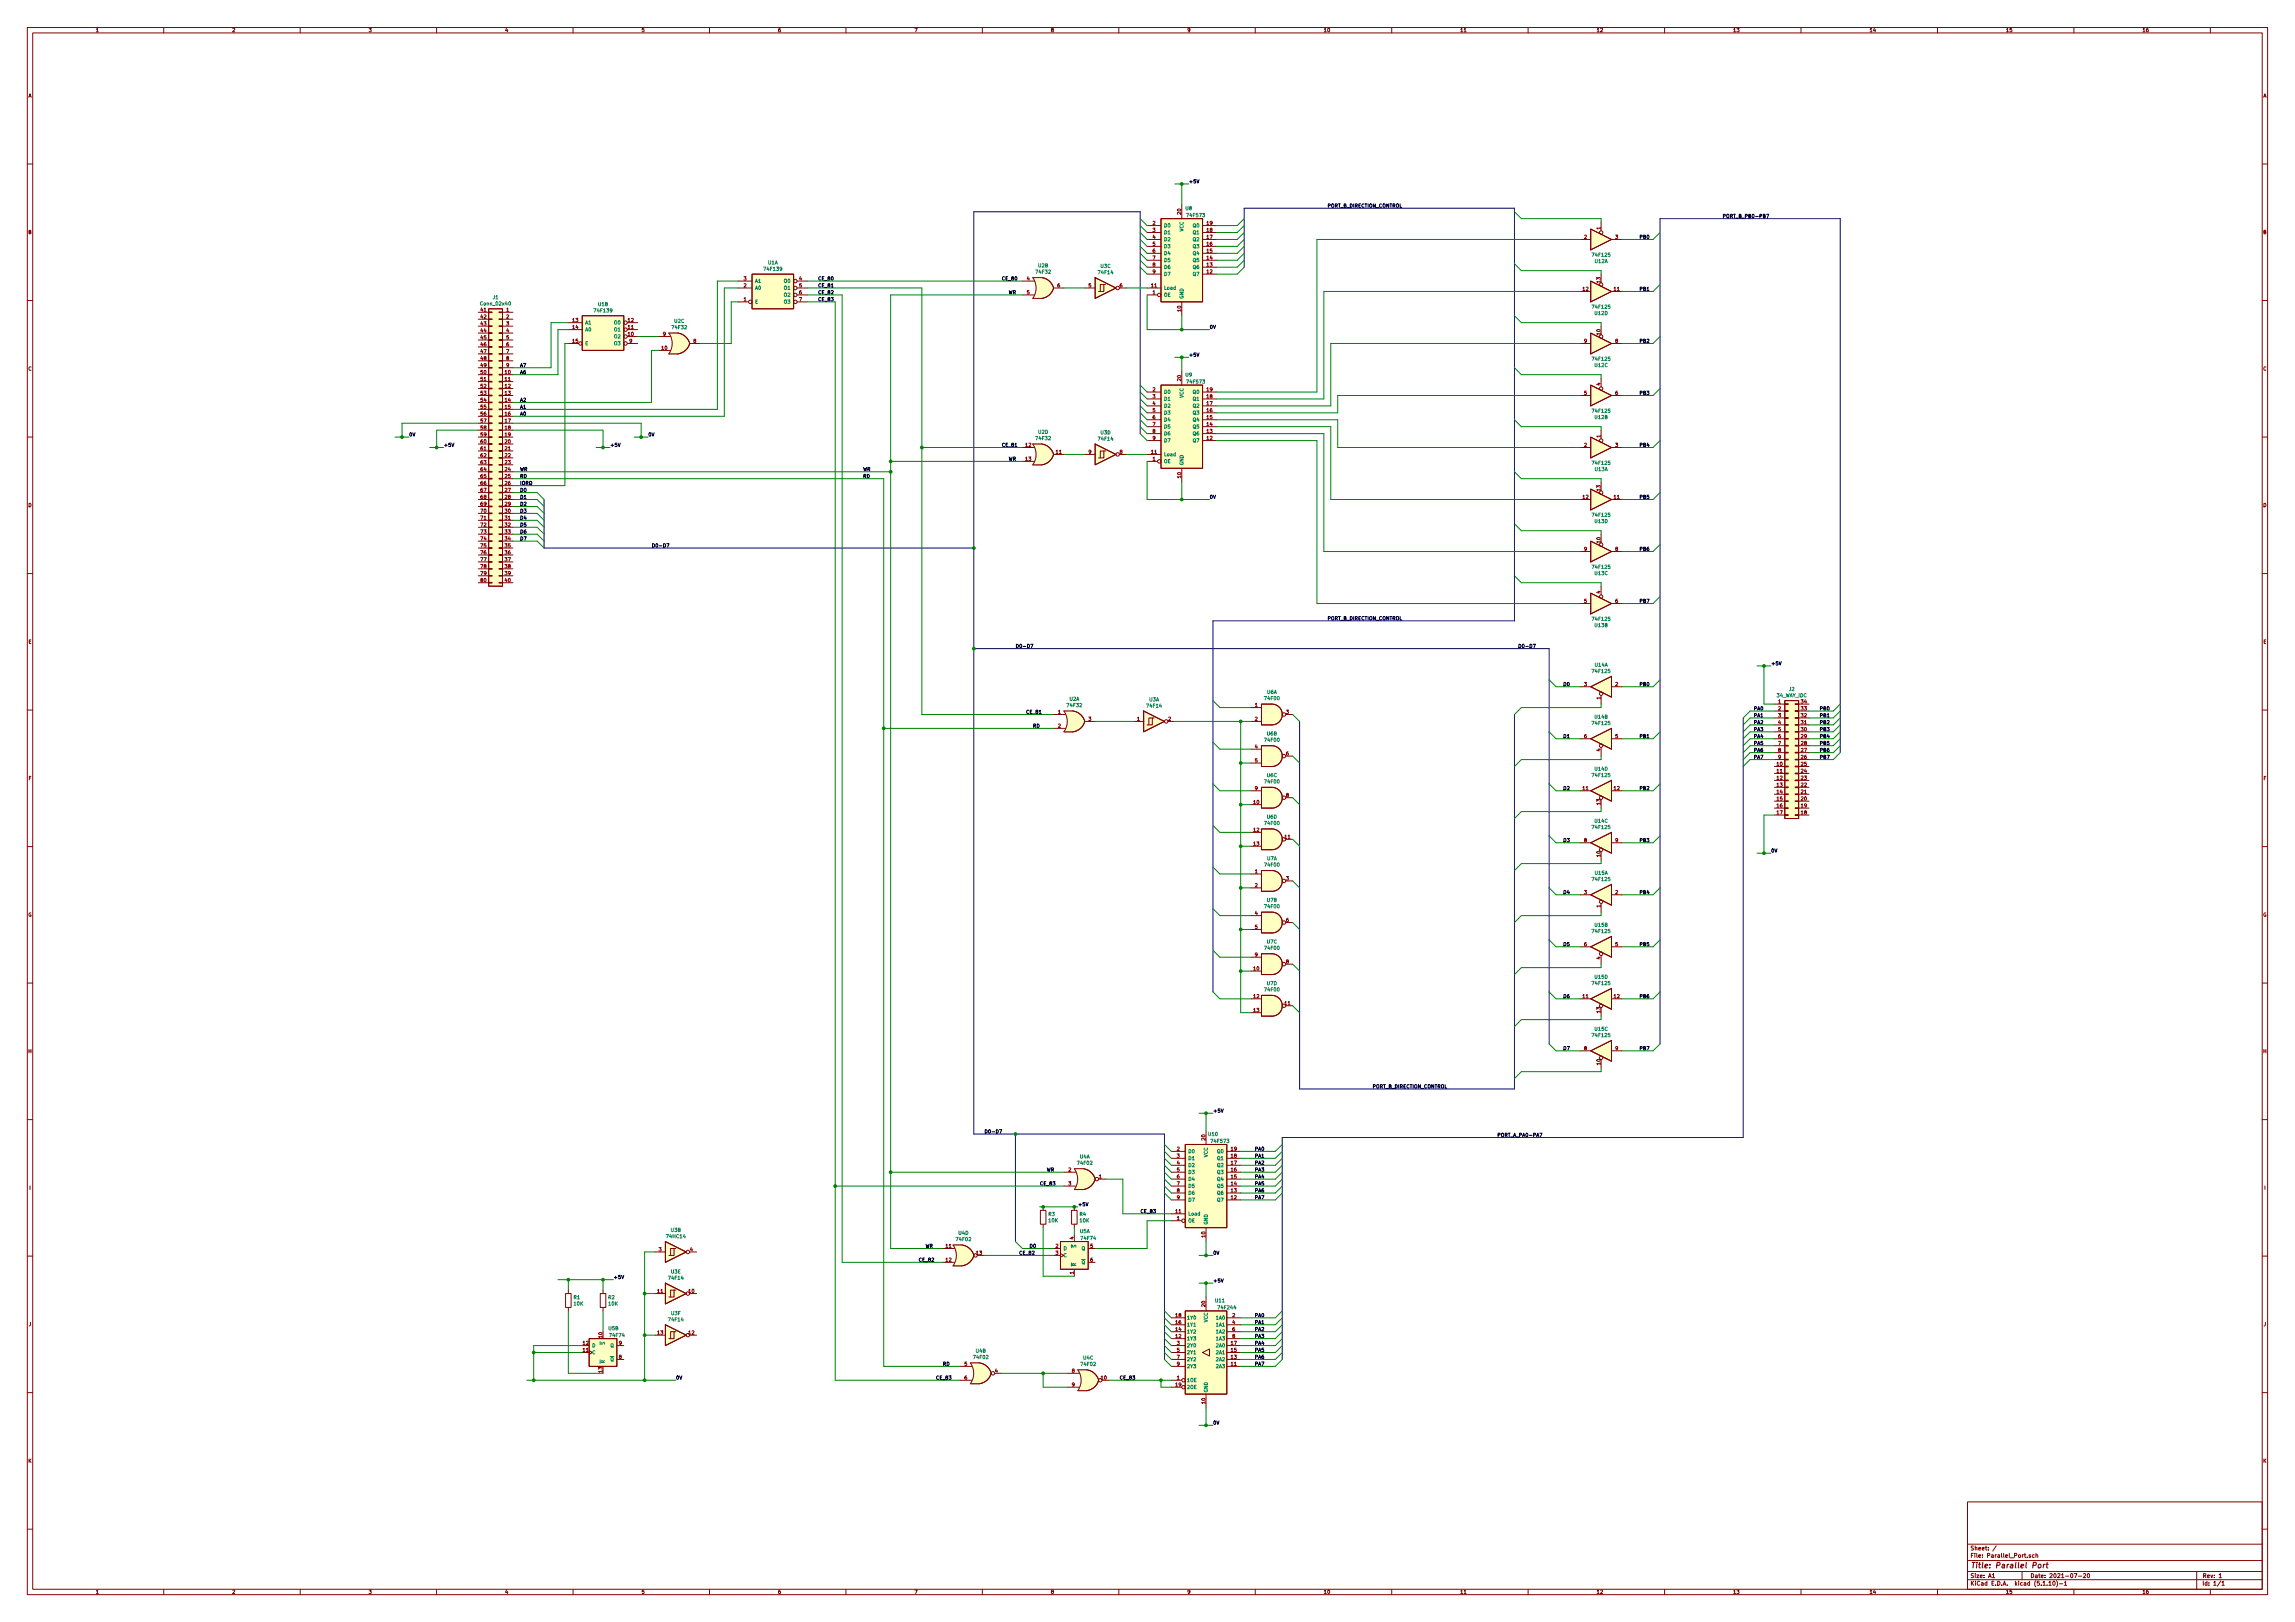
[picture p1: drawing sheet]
<svg xmlns="http://www.w3.org/2000/svg" width="841mm" height="594mm" viewBox="0 0 841 594" stroke-linecap="round" stroke-linejoin="round" font-family="sans-serif">
<defs><g id="words">
<text font-size="2.8" fill="#840000" x="722" y="574.4">Title: Parallel Port</text>
<g font-size="2.1" fill="#840000">
<text x="722" y="567.8">Sheet: /</text>
<text x="722" y="570.5">File: Parallel_Port.sch</text>
<text x="722" y="580.7">KiCad E.D.A. kicad (5.1.10)-1</text>
<text x="722" y="577.9">Size: A1</text>
<text x="744" y="577.9">Date: 2021-07-20</text>
<text x="807" y="577.9">Rev: 1</text>
<text x="807" y="580.7">Id: 1/1</text>
</g>
<g font-size="1.8" fill="#840000">
<text x="35" y="11.7">1</text>
<text x="85" y="11.7">2</text>
<text x="135" y="11.7">3</text>
<text x="185" y="11.7">4</text>
<text x="235" y="11.7">5</text>
<text x="285" y="11.7">6</text>
<text x="335" y="11.7">7</text>
<text x="385" y="11.7">8</text>
<text x="435" y="11.7">9</text>
<text x="485" y="11.7">10</text>
<text x="535" y="11.7">11</text>
<text x="585" y="11.7">12</text>
<text x="635" y="11.7">13</text>
<text x="685" y="11.7">14</text>
<text x="735" y="11.7">15</text>
<text x="785" y="11.7">16</text>
<text x="10.4" y="35.7">A</text>
<text x="829.4" y="35.7">A</text>
<text x="422.4" y="82.4">2</text>
<text x="432.8" y="78.5" transform="rotate(-90 432.8 78.5)">20</text>
<text x="442.3" y="82.4">19</text>
<text x="10.4" y="85.7">B</text>
<text x="422.4" y="84.9">3</text>
<text x="422.4" y="87.4">4</text>
<text x="422.4" y="90">5</text>
<text x="442.3" y="90">16</text>
<text x="442.3" y="87.4">17</text>
<text x="442.3" y="84.9">18</text>
<text x="580.5" y="87.4">2</text>
<text x="586.5" y="84" transform="rotate(-90 586.5 84)">1</text>
<text x="592" y="87.4">3</text>
<text x="829.4" y="85.7">B</text>
<text x="422.4" y="92.5">6</text>
<text x="422.4" y="95.1">7</text>
<text x="442.3" y="95.1">14</text>
<text x="442.3" y="92.5">15</text>
<text x="422.4" y="97.6">8</text>
<text x="422.4" y="100.1">9</text>
<text x="442.3" y="100.1">12</text>
<text x="442.3" y="97.6">13</text>
<text x="272.6" y="105.2">2</text>
<text x="272.6" y="102.7">3</text>
<text x="292.9" y="102.7">4</text>
<text x="292.9" y="105.2">5</text>
<text x="292.9" y="107.8">6</text>
<text x="376.3" y="102.7">4</text>
<text x="376.3" y="107.8">5</text>
<text x="387.5" y="105.2">6</text>
<text x="398.9" y="105.2">5</text>
<text x="410.4" y="105.2">6</text>
<text x="421.9" y="105.2">11</text>
<text x="422.4" y="107.8">1</text>
<text x="580.1" y="106.5">12</text>
<text x="586.5" y="103.6" transform="rotate(-90 586.5 103.6)">13</text>
<text x="591.5" y="106.5">11</text>
<text x="272.6" y="110.3">1</text>
<text x="292.9" y="110.3">7</text>
<text x="176.2" y="114.1">41</text>
<text x="176.2" y="116.7">42</text>
<text x="176.2" y="119.2">43</text>
<text x="185.6" y="114.1">1</text>
<text x="185.6" y="116.7">2</text>
<text x="185.6" y="119.2">3</text>
<text x="209.9" y="117.9">13</text>
<text x="230.2" y="117.9">12</text>
<text x="432.8" y="114.1" transform="rotate(-90 432.8 114.1)">10</text>
<text x="176.2" y="121.7">44</text>
<text x="176.2" y="124.3">45</text>
<text x="185.6" y="121.7">4</text>
<text x="185.6" y="124.3">5</text>
<text x="209.9" y="120.5">14</text>
<text x="209.9" y="125.5">15</text>
<text x="230.2" y="123">10</text>
<text x="230.2" y="120.5">11</text>
<text x="230.7" y="125.5">9</text>
<text x="243" y="123">9</text>
<text x="254.2" y="125.5">8</text>
<text x="580.5" y="125.5">9</text>
<text x="586.5" y="122.6" transform="rotate(-90 586.5 122.6)">10</text>
<text x="592" y="125.5">8</text>
<text x="176.2" y="126.8">46</text>
<text x="176.2" y="129.4">47</text>
<text x="176.2" y="131.9">48</text>
<text x="185.6" y="126.8">6</text>
<text x="185.6" y="129.4">7</text>
<text x="185.6" y="131.9">8</text>
<text x="242.5" y="128.1">10</text>
<text x="10.4" y="135.7">C</text>
<text x="176.2" y="134.4">49</text>
<text x="176.2" y="137">50</text>
<text x="185.1" y="137">10</text>
<text x="185.6" y="134.4">9</text>
<text x="829.4" y="135.7">C</text>
<text x="176.2" y="139.5">51</text>
<text x="176.2" y="142.1">52</text>
<text x="185.1" y="139.5">11</text>
<text x="185.1" y="142.1">12</text>
<text x="422.4" y="143.3">2</text>
<text x="432.8" y="139.5" transform="rotate(-90 432.8 139.5)">20</text>
<text x="442.3" y="143.3">19</text>
<text x="586.5" y="141.2" transform="rotate(-90 586.5 141.2)">4</text>
<text x="176.2" y="144.6">53</text>
<text x="176.2" y="147.1">54</text>
<text x="176.2" y="149.7">55</text>
<text x="185.1" y="144.6">13</text>
<text x="185.1" y="147.1">14</text>
<text x="185.1" y="149.7">15</text>
<text x="422.4" y="145.9">3</text>
<text x="422.4" y="148.4">4</text>
<text x="442.3" y="148.4">17</text>
<text x="442.3" y="145.9">18</text>
<text x="580.5" y="144.6">5</text>
<text x="592" y="144.6">6</text>
<text x="176.2" y="152.2">56</text>
<text x="176.2" y="154.8">57</text>
<text x="185.1" y="152.2">16</text>
<text x="185.1" y="154.8">17</text>
<text x="422.4" y="150.9">5</text>
<text x="422.4" y="153.5">6</text>
<text x="442.3" y="153.5">15</text>
<text x="442.3" y="150.9">16</text>
<text x="176.2" y="157.3">58</text>
<text x="176.2" y="159.8">59</text>
<text x="185.1" y="157.3">18</text>
<text x="185.1" y="159.8">19</text>
<text x="422.4" y="156">7</text>
<text x="422.4" y="158.6">8</text>
<text x="422.4" y="161.1">9</text>
<text x="442.3" y="161.1">12</text>
<text x="442.3" y="158.6">13</text>
<text x="442.3" y="156">14</text>
<text x="586.5" y="160.2" transform="rotate(-90 586.5 160.2)">1</text>
<text x="176.2" y="162.4">60</text>
<text x="176.2" y="164.9">61</text>
<text x="176.2" y="167.5">62</text>
<text x="185.1" y="162.4">20</text>
<text x="185.1" y="164.9">21</text>
<text x="185.1" y="167.5">22</text>
<text x="375.8" y="163.6">12</text>
<text x="387" y="166.2">11</text>
<text x="398.9" y="166.2">9</text>
<text x="410.4" y="166.2">8</text>
<text x="421.9" y="166.2">11</text>
<text x="580.5" y="163.6">2</text>
<text x="592" y="163.6">3</text>
<text x="176.2" y="170">63</text>
<text x="176.2" y="172.5">64</text>
<text x="185.1" y="170">23</text>
<text x="185.1" y="172.5">24</text>
<text x="375.8" y="168.7">13</text>
<text x="422.4" y="168.7">1</text>
<text x="176.2" y="175.1">65</text>
<text x="176.2" y="177.6">66</text>
<text x="185.1" y="175.1">25</text>
<text x="185.1" y="177.6">26</text>
<text x="432.8" y="175" transform="rotate(-90 432.8 175)">10</text>
<text x="586.5" y="179.8" transform="rotate(-90 586.5 179.8)">13</text>
<text x="10.4" y="185.7">D</text>
<text x="176.2" y="180.2">67</text>
<text x="176.2" y="182.7">68</text>
<text x="176.2" y="185.2">69</text>
<text x="185.1" y="180.2">27</text>
<text x="185.1" y="182.7">28</text>
<text x="185.1" y="185.2">29</text>
<text x="580.1" y="182.7">12</text>
<text x="591.5" y="182.7">11</text>
<text x="829.4" y="185.7">D</text>
<text x="176.2" y="187.8">70</text>
<text x="176.2" y="190.3">71</text>
<text x="185.1" y="187.8">30</text>
<text x="185.1" y="190.3">31</text>
<text x="176.2" y="192.9">72</text>
<text x="176.2" y="195.4">73</text>
<text x="176.2" y="197.9">74</text>
<text x="185.1" y="192.9">32</text>
<text x="185.1" y="195.4">33</text>
<text x="185.1" y="197.9">34</text>
<text x="176.2" y="200.5">75</text>
<text x="176.2" y="203">76</text>
<text x="185.1" y="200.5">35</text>
<text x="185.1" y="203">36</text>
<text x="580.5" y="201.7">9</text>
<text x="586.5" y="198.8" transform="rotate(-90 586.5 198.8)">10</text>
<text x="592" y="201.7">8</text>
<text x="176.2" y="205.6">77</text>
<text x="176.2" y="208.1">78</text>
<text x="185.1" y="205.6">37</text>
<text x="185.1" y="208.1">38</text>
<text x="176.2" y="210.6">79</text>
<text x="176.2" y="213.2">80</text>
<text x="185.1" y="210.6">39</text>
<text x="185.1" y="213.2">40</text>
<text x="580.5" y="220.8">5</text>
<text x="586.5" y="217.4" transform="rotate(-90 586.5 217.4)">4</text>
<text x="592" y="220.8">6</text>
<text x="10.4" y="235.7">E</text>
<text x="829.4" y="235.7">E</text>
<text x="580.5" y="251.3">3</text>
<text x="592" y="251.3">2</text>
<text x="586.5" y="256.1" transform="rotate(-90 586.5 256.1)">1</text>
<text x="651.7" y="257.6">1</text>
<text x="660.1" y="257.6">34</text>
<text x="387.8" y="261.4">1</text>
<text x="398.9" y="264">3</text>
<text x="416.7" y="264">1</text>
<text x="428.1" y="264">2</text>
<text x="459.9" y="258.9">1</text>
<text x="459.9" y="264">2</text>
<text x="471.3" y="261.4">3</text>
<text x="651.7" y="260.2">2</text>
<text x="651.7" y="262.7">3</text>
<text x="660.1" y="262.7">32</text>
<text x="660.1" y="260.2">33</text>
<text x="387.8" y="266.5">2</text>
<text x="651.7" y="265.2">4</text>
<text x="651.7" y="267.8">5</text>
<text x="660.1" y="267.8">30</text>
<text x="660.1" y="265.2">31</text>
<text x="459.9" y="274.1">4</text>
<text x="580.5" y="270.3">6</text>
<text x="586.5" y="275.2" transform="rotate(-90 586.5 275.2)">4</text>
<text x="592" y="270.3">5</text>
<text x="651.7" y="270.3">6</text>
<text x="651.7" y="272.9">7</text>
<text x="651.7" y="275.4">8</text>
<text x="660.1" y="275.4">27</text>
<text x="660.1" y="272.9">28</text>
<text x="660.1" y="270.3">29</text>
<text x="459.9" y="279.2">5</text>
<text x="471.3" y="276.7">6</text>
<text x="651.2" y="280.5">10</text>
<text x="651.7" y="277.9">9</text>
<text x="660.1" y="280.5">25</text>
<text x="660.1" y="277.9">26</text>
<text x="10.5" y="285.7">F</text>
<text x="651.2" y="283">11</text>
<text x="651.2" y="285.6">12</text>
<text x="660.1" y="285.6">23</text>
<text x="660.1" y="283">24</text>
<text x="829.5" y="285.7">F</text>
<text x="459.9" y="289.4">9</text>
<text x="471.3" y="291.9">8</text>
<text x="580.1" y="289.4">11</text>
<text x="591.5" y="289.4">12</text>
<text x="651.2" y="288.1">13</text>
<text x="651.2" y="290.6">14</text>
<text x="651.2" y="293.2">15</text>
<text x="660.1" y="293.2">20</text>
<text x="660.1" y="290.6">21</text>
<text x="660.1" y="288.1">22</text>
<text x="459.4" y="294.5">10</text>
<text x="586.5" y="294.7" transform="rotate(-90 586.5 294.7)">13</text>
<text x="651.2" y="295.7">16</text>
<text x="651.2" y="298.3">17</text>
<text x="660.1" y="298.3">18</text>
<text x="660.1" y="295.7">19</text>
<text x="459.4" y="304.6">12</text>
<text x="459.4" y="309.7">13</text>
<text x="470.8" y="307.2">11</text>
<text x="580.5" y="308.4">8</text>
<text x="592" y="308.4">9</text>
<text x="586.5" y="313.8" transform="rotate(-90 586.5 313.8)">10</text>
<text x="459.9" y="319.9">1</text>
<text x="471.3" y="322.4">3</text>
<text x="459.9" y="324.9">2</text>
<text x="580.5" y="327.5">3</text>
<text x="592" y="327.5">2</text>
<text x="10.3" y="335.7">G</text>
<text x="459.9" y="335.1">4</text>
<text x="586.5" y="332.3" transform="rotate(-90 586.5 332.3)">1</text>
<text x="829.3" y="335.7">G</text>
<text x="459.9" y="340.2">5</text>
<text x="471.3" y="337.6">6</text>
<text x="580.5" y="346.5">6</text>
<text x="592" y="346.5">5</text>
<text x="459.9" y="350.3">9</text>
<text x="471.3" y="352.9">8</text>
<text x="586.5" y="351.4" transform="rotate(-90 586.5 351.4)">4</text>
<text x="459.4" y="355.4">10</text>
<text x="459.4" y="365.6">12</text>
<text x="580.1" y="365.6">11</text>
<text x="591.5" y="365.6">12</text>
<text x="459.4" y="370.7">13</text>
<text x="470.8" y="368.1">11</text>
<text x="586.5" y="370.9" transform="rotate(-90 586.5 370.9)">13</text>
<text x="10.4" y="385.7">H</text>
<text x="580.5" y="384.6">8</text>
<text x="586.5" y="390" transform="rotate(-90 586.5 390)">10</text>
<text x="592" y="384.6">9</text>
<text x="829.4" y="385.7">H</text>
<text x="441.7" y="417.6" transform="rotate(-90 441.7 417.6)">20</text>
<text x="431.3" y="421.5">2</text>
<text x="431.3" y="424">3</text>
<text x="451.2" y="424">18</text>
<text x="451.2" y="421.5">19</text>
<text x="391.6" y="429.1">2</text>
<text x="402.7" y="431.6">1</text>
<text x="431.3" y="426.5">4</text>
<text x="431.3" y="429.1">5</text>
<text x="431.3" y="431.6">6</text>
<text x="451.2" y="431.6">15</text>
<text x="451.2" y="429.1">16</text>
<text x="451.2" y="426.5">17</text>
<text x="10.7" y="435.7">I</text>
<text x="391.6" y="434.2">3</text>
<text x="431.3" y="434.2">7</text>
<text x="431.3" y="436.7">8</text>
<text x="451.2" y="436.7">13</text>
<text x="451.2" y="434.2">14</text>
<text x="829.7" y="435.7">I</text>
<text x="431.3" y="439.2">9</text>
<text x="451.2" y="439.2">12</text>
<text x="430.8" y="444.3">11</text>
<text x="431.3" y="446.9">1</text>
<text x="393.4" y="453.9" transform="rotate(-90 393.4 453.9)">4</text>
<text x="441.7" y="453.2" transform="rotate(-90 441.7 453.2)">10</text>
<text x="241.5" y="458.3">3</text>
<text x="252.9" y="458.3">4</text>
<text x="346.6" y="457">11</text>
<text x="357.8" y="459.6">13</text>
<text x="386.9" y="457">2</text>
<text x="386.9" y="459.6">3</text>
<text x="399.6" y="457">5</text>
<text x="346.6" y="462.1">12</text>
<text x="393.4" y="466.6" transform="rotate(-90 393.4 466.6)">1</text>
<text x="399.6" y="462.1">6</text>
<text x="241" y="473.5">11</text>
<text x="252.4" y="473.5">10</text>
<text x="441.7" y="478.6" transform="rotate(-90 441.7 478.6)">20</text>
<text x="10.5" y="485.7">J</text>
<text x="430.8" y="485">16</text>
<text x="430.8" y="482.4">18</text>
<text x="451.6" y="482.4">2</text>
<text x="451.6" y="485">4</text>
<text x="829.5" y="485.7">J</text>
<text x="220.7" y="490" transform="rotate(-90 220.7 490)">10</text>
<text x="241" y="488.8">13</text>
<text x="252.4" y="488.8">12</text>
<text x="430.8" y="490">12</text>
<text x="430.8" y="487.5">14</text>
<text x="451.6" y="487.5">6</text>
<text x="451.6" y="490">8</text>
<text x="213.7" y="495.1">11</text>
<text x="213.7" y="492.6">12</text>
<text x="226.8" y="497.7">8</text>
<text x="226.8" y="492.6">9</text>
<text x="431.3" y="492.6">3</text>
<text x="431.3" y="495.1">5</text>
<text x="431.3" y="497.7">7</text>
<text x="451.2" y="497.7">13</text>
<text x="451.2" y="495.1">15</text>
<text x="451.2" y="492.6">17</text>
<text x="220.7" y="502.7" transform="rotate(-90 220.7 502.7)">13</text>
<text x="353.5" y="500.2">5</text>
<text x="364.6" y="502.7">4</text>
<text x="392.8" y="502.7">8</text>
<text x="431.3" y="500.2">9</text>
<text x="451.2" y="500.2">11</text>
<text x="353.5" y="505.3">6</text>
<text x="392.8" y="507.8">9</text>
<text x="403.5" y="505.3">10</text>
<text x="430.8" y="507.8">19</text>
<text x="431.3" y="505.3">1</text>
<text x="441.7" y="514.1" transform="rotate(-90 441.7 514.1)">10</text>
<text x="10.4" y="535.7">K</text>
<text x="829.4" y="535.7">K</text>
<text x="35" y="583.7">1</text>
<text x="85" y="583.7">2</text>
<text x="135" y="583.7">3</text>
<text x="185" y="583.7">4</text>
<text x="235" y="583.7">5</text>
<text x="285" y="583.7">6</text>
<text x="335" y="583.7">7</text>
<text x="385" y="583.7">8</text>
<text x="435" y="583.7">9</text>
<text x="485" y="583.7">10</text>
<text x="535" y="583.7">11</text>
<text x="585" y="583.7">12</text>
<text x="635" y="583.7">13</text>
<text x="685" y="583.7">14</text>
<text x="735" y="583.7">15</text>
<text x="785" y="583.7">16</text>
</g>
<g font-size="1.8">
<text x="435.6" y="67.1">+5V</text>
<text x="486.4" y="76">PORT_B_DIRECTION_CONTROL</text>
<text x="631.2" y="79.8">PORT_B_PB0-PB7</text>
<text x="600.7" y="87.4">PB0</text>
<text x="299.7" y="102.7">CE_80</text>
<text x="299.7" y="105.2">CE_81</text>
<text x="299.7" y="107.8">CE_82</text>
<text x="367" y="102.7">CE_80</text>
<text x="369.6" y="107.8">WR</text>
<text x="600.7" y="106.5">PB1</text>
<text x="299.7" y="110.3">CE_83</text>
<text x="443.2" y="120.5">0V</text>
<text x="600.7" y="125.5">PB2</text>
<text x="435.6" y="130.6">+5V</text>
<text x="190.5" y="137">A6</text>
<text x="190.5" y="134.4">A7</text>
<text x="190.5" y="149.7">A1</text>
<text x="190.5" y="147.1">A2</text>
<text x="600.7" y="144.6">PB3</text>
<text x="190.5" y="152.2">A0</text>
<text x="149.9" y="159.8">0V</text>
<text x="237.5" y="159.8">0V</text>
<text x="162.6" y="163.6">+5V</text>
<text x="223.5" y="163.6">+5V</text>
<text x="367" y="163.6">CE_81</text>
<text x="600.7" y="163.6">PB4</text>
<text x="190.5" y="172.5">WR</text>
<text x="316.2" y="172.5">WR</text>
<text x="369.6" y="168.7">WR</text>
<text x="190.5" y="177.6">IORQ</text>
<text x="190.5" y="175.1">RD</text>
<text x="316.2" y="175.1">RD</text>
<text x="190.5" y="180.2">D0</text>
<text x="190.5" y="182.7">D1</text>
<text x="190.5" y="185.2">D2</text>
<text x="443.2" y="182.7">0V</text>
<text x="600.7" y="182.7">PB5</text>
<text x="190.5" y="187.8">D3</text>
<text x="190.5" y="190.3">D4</text>
<text x="190.5" y="192.9">D5</text>
<text x="190.5" y="195.4">D6</text>
<text x="190.5" y="197.9">D7</text>
<text x="238.8" y="200.5">D0-D7</text>
<text x="600.7" y="201.7">PB6</text>
<text x="600.7" y="220.8">PB7</text>
<text x="486.4" y="227.1">PORT_B_DIRECTION_CONTROL</text>
<text x="372.1" y="237.3">D0-D7</text>
<text x="556.3" y="237.3">D0-D7</text>
<text x="649" y="243.7">+5V</text>
<text x="572.8" y="251.3">D0</text>
<text x="600.7" y="251.3">PB0</text>
<text x="375.9" y="261.4">CE_81</text>
<text x="642.6" y="260.2">PA0</text>
<text x="642.6" y="262.7">PA1</text>
<text x="666.7" y="260.2">PB0</text>
<text x="666.7" y="262.7">PB1</text>
<text x="378.5" y="266.5">RD</text>
<text x="642.6" y="267.8">PA3</text>
<text x="642.6" y="265.2">PA2</text>
<text x="666.7" y="265.2">PB2</text>
<text x="666.7" y="267.8">PB3</text>
<text x="572.8" y="270.3">D1</text>
<text x="600.7" y="270.3">PB1</text>
<text x="642.6" y="270.3">PA4</text>
<text x="642.6" y="272.9">PA5</text>
<text x="642.6" y="275.4">PA6</text>
<text x="666.7" y="275.4">PB6</text>
<text x="666.7" y="270.3">PB4</text>
<text x="666.7" y="272.9">PB5</text>
<text x="642.6" y="277.9">PA7</text>
<text x="666.7" y="277.9">PB7</text>
<text x="572.8" y="289.4">D2</text>
<text x="600.7" y="289.4">PB2</text>
<text x="572.8" y="308.4">D3</text>
<text x="600.7" y="308.4">PB3</text>
<text x="649" y="312.2">0V</text>
<text x="572.8" y="327.5">D4</text>
<text x="600.7" y="327.5">PB4</text>
<text x="572.8" y="346.5">D5</text>
<text x="600.7" y="346.5">PB5</text>
<text x="572.8" y="365.6">D6</text>
<text x="600.7" y="365.6">PB6</text>
<text x="572.8" y="384.6">D7</text>
<text x="600.7" y="384.6">PB7</text>
<text x="502.9" y="398.6">PORT_B_DIRECTION_CONTROL</text>
<text x="444.5" y="407.5">+5V</text>
<text x="360.7" y="415.1">D0-D7</text>
<text x="548.6" y="416.4">PORT_A_PA0-PA7</text>
<text x="459.7" y="421.5">PA0</text>
<text x="459.7" y="424">PA1</text>
<text x="383.5" y="429.1">WR</text>
<text x="459.7" y="426.5">PA2</text>
<text x="459.7" y="429.1">PA3</text>
<text x="459.7" y="431.6">PA4</text>
<text x="381" y="434.2">CE_83</text>
<text x="459.7" y="434.2">PA5</text>
<text x="459.7" y="436.7">PA6</text>
<text x="395" y="441.8">+5V</text>
<text x="459.7" y="439.2">PA7</text>
<text x="417.8" y="444.3">CE_83</text>
<text x="339.1" y="457">WR</text>
<text x="373.4" y="459.6">CE_82</text>
<text x="377.2" y="457">D0</text>
<text x="444.5" y="459.6">0V</text>
<text x="336.5" y="462.1">CE_82</text>
<text x="224.8" y="468.4">+5V</text>
<text x="444.5" y="469.7">+5V</text>
<text x="459.7" y="485">PA1</text>
<text x="459.7" y="482.4">PA0</text>
<text x="459.7" y="490">PA3</text>
<text x="459.7" y="487.5">PA2</text>
<text x="459.7" y="497.7">PA6</text>
<text x="459.7" y="495.1">PA5</text>
<text x="459.7" y="492.6">PA4</text>
<text x="345.4" y="500.2">RD</text>
<text x="459.7" y="500.2">PA7</text>
<text x="247.6" y="505.3">0V</text>
<text x="342.9" y="505.3">CE_83</text>
<text x="410.2" y="505.3">CE_83</text>
<text x="444.5" y="521.8">0V</text>
</g>
<g font-size="1.8" fill="#008484">
<text x="434.5" y="77">U8</text>
<text x="426.5" y="83.3">D0</text>
<text x="435.2" y="79.5">74F573</text>
<text x="437.3" y="83.3">Q0</text>
<text x="426.5" y="85.8">D1</text>
<text x="426.5" y="88.3">D2</text>
<text x="433.7" y="84.8" transform="rotate(-90 433.7 84.8)">VCC</text>
<text x="437.3" y="88.3">Q2</text>
<text x="437.3" y="85.8">Q1</text>
<text x="426.5" y="90.9">D3</text>
<text x="426.5" y="93.4">D4</text>
<text x="426.5" y="96">D5</text>
<text x="437.3" y="96">Q5</text>
<text x="437.3" y="93.4">Q4</text>
<text x="437.3" y="90.9">Q3</text>
<text x="583.7" y="94">74F125</text>
<text x="280.2" y="99.2">74F139</text>
<text x="281.5" y="96.8">U1A</text>
<text x="379.8" y="100.2">74F32</text>
<text x="380.5" y="97.9">U2B</text>
<text x="402.6" y="100.4">74F14</text>
<text x="403.4" y="98.1">U3C</text>
<text x="426.5" y="98.5">D6</text>
<text x="426.5" y="101">D7</text>
<text x="437.3" y="101">Q7</text>
<text x="437.3" y="98.5">Q6</text>
<text x="584.5" y="96.3">U12A</text>
<text x="276.6" y="106.1">A0</text>
<text x="276.6" y="103.6">A1</text>
<text x="287.5" y="103.6">O0</text>
<text x="287.5" y="106.1">O1</text>
<text x="426.5" y="106.1">Load</text>
<text x="176.4" y="111.9">Conn_02x40</text>
<text x="180.6" y="109.5">J1</text>
<text x="219.2" y="112.1">U1B</text>
<text x="276.6" y="111.2">E</text>
<text x="287.5" y="108.7">O2</text>
<text x="287.5" y="111.2">O3</text>
<text x="426.5" y="108.7">OE</text>
<text x="433.7" y="109.5" transform="rotate(-90 433.7 109.5)">GND</text>
<text x="583.7" y="113.1">74F125</text>
<text x="214.4" y="118.8">A1</text>
<text x="218" y="114.4">74F139</text>
<text x="225.2" y="118.8">O0</text>
<text x="247.2" y="118.2">U2C</text>
<text x="584.5" y="115.4">U12D</text>
<text x="214.4" y="121.4">A0</text>
<text x="225.2" y="123.9">O2</text>
<text x="225.2" y="121.4">O1</text>
<text x="246.4" y="120.5">74F32</text>
<text x="214.4" y="126.4">E</text>
<text x="225.2" y="126.4">O3</text>
<text x="434.5" y="137.9">U9</text>
<text x="583.7" y="132.1">74F125</text>
<text x="584.5" y="134.4">U12C</text>
<text x="435.2" y="140.5">74F573</text>
<text x="426.5" y="144.2">D0</text>
<text x="426.5" y="146.8">D1</text>
<text x="426.5" y="149.3">D2</text>
<text x="433.7" y="145.8" transform="rotate(-90 433.7 145.8)">VCC</text>
<text x="437.3" y="149.3">Q2</text>
<text x="437.3" y="146.8">Q1</text>
<text x="437.3" y="144.2">Q0</text>
<text x="426.5" y="151.8">D3</text>
<text x="426.5" y="154.4">D4</text>
<text x="437.3" y="154.4">Q4</text>
<text x="437.3" y="151.8">Q3</text>
<text x="583.7" y="151.2">74F125</text>
<text x="584.5" y="153.5">U12B</text>
<text x="379.8" y="161.2">74F32</text>
<text x="380.5" y="158.9">U2D</text>
<text x="402.6" y="161.4">74F14</text>
<text x="403.4" y="159.1">U3D</text>
<text x="426.5" y="156.9">D5</text>
<text x="426.5" y="159.5">D6</text>
<text x="426.5" y="162">D7</text>
<text x="437.3" y="162">Q7</text>
<text x="437.3" y="159.5">Q6</text>
<text x="437.3" y="156.9">Q5</text>
<text x="426.5" y="167.1">Load</text>
<text x="426.5" y="169.6">OE</text>
<text x="433.7" y="170.5" transform="rotate(-90 433.7 170.5)">GND</text>
<text x="583.7" y="170.2">74F125</text>
<text x="584.5" y="172.5">U13A</text>
<text x="583.7" y="189.3">74F125</text>
<text x="584.5" y="191.6">U13D</text>
<text x="583.7" y="208.3">74F125</text>
<text x="584.5" y="210.6">U13C</text>
<text x="583.7" y="227.4">74F125</text>
<text x="584.5" y="229.7">U13B</text>
<text x="584.5" y="244.2">U14A</text>
<text x="583.7" y="246.5">74F125</text>
<text x="391.9" y="256.7">U2A</text>
<text x="421.2" y="256.9">U3A</text>
<text x="463.6" y="256.4">74F00</text>
<text x="464.3" y="254.1">U6A</text>
<text x="651.1" y="255.4">34_WAY_IDC</text>
<text x="655.6" y="253.1">J2</text>
<text x="391.2" y="259">74F32</text>
<text x="420.4" y="259.2">74F14</text>
<text x="584.5" y="263.2">U14B</text>
<text x="464.3" y="269.4">U6B</text>
<text x="583.7" y="265.5">74F125</text>
<text x="463.6" y="271.7">74F00</text>
<text x="463.6" y="286.9">74F00</text>
<text x="464.3" y="284.6">U6C</text>
<text x="583.7" y="284.6">74F125</text>
<text x="584.5" y="282.3">U14D</text>
<text x="464.3" y="299.8">U6D</text>
<text x="463.6" y="302.2">74F00</text>
<text x="583.7" y="303.6">74F125</text>
<text x="584.5" y="301.3">U14C</text>
<text x="463.6" y="317.4">74F00</text>
<text x="464.3" y="315.1">U7A</text>
<text x="583.7" y="322.7">74F125</text>
<text x="584.5" y="320.4">U15A</text>
<text x="463.6" y="332.6">74F00</text>
<text x="464.3" y="330.3">U7B</text>
<text x="583.7" y="341.7">74F125</text>
<text x="584.5" y="339.4">U15B</text>
<text x="463.6" y="347.9">74F00</text>
<text x="464.3" y="345.6">U7C</text>
<text x="584.5" y="358.5">U15D</text>
<text x="463.6" y="363.1">74F00</text>
<text x="464.3" y="360.8">U7D</text>
<text x="583.7" y="360.8">74F125</text>
<text x="584.5" y="377.5">U15C</text>
<text x="583.7" y="379.8">74F125</text>
<text x="442.9" y="416">U10</text>
<text x="444" y="418.6">74F573</text>
<text x="395.8" y="424.3">U4A</text>
<text x="435.4" y="422.3">D0</text>
<text x="435.4" y="424.9">D1</text>
<text x="442.6" y="423.9" transform="rotate(-90 442.6 423.9)">VCC</text>
<text x="446.2" y="424.9">Q1</text>
<text x="446.2" y="422.3">Q0</text>
<text x="395" y="426.6">74F02</text>
<text x="435.4" y="427.4">D2</text>
<text x="435.4" y="430">D3</text>
<text x="446.2" y="430">Q3</text>
<text x="446.2" y="427.4">Q2</text>
<text x="435.4" y="432.5">D4</text>
<text x="435.4" y="435">D5</text>
<text x="435.4" y="437.6">D6</text>
<text x="446.2" y="437.6">Q6</text>
<text x="446.2" y="435">Q5</text>
<text x="446.2" y="432.5">Q4</text>
<text x="435.4" y="440.1">D7</text>
<text x="446.2" y="440.1">Q7</text>
<text x="384.3" y="445.4">R3</text>
<text x="384.3" y="447.7">10K</text>
<text x="395.7" y="445.4">R4</text>
<text x="395.8" y="447.7">10K</text>
<text x="435.4" y="447.7">OE</text>
<text x="435.4" y="445.2">Load</text>
<text x="442.6" y="448.6" transform="rotate(-90 442.6 448.6)">GND</text>
<text x="244.4" y="453.5">74HC14</text>
<text x="245.9" y="451.2">U3B</text>
<text x="350.6" y="454.6">74F02</text>
<text x="351.3" y="452.2">U4D</text>
<text x="395.8" y="451.6">U5A</text>
<text x="396.3" y="454.1">74F74</text>
<text x="389.6" y="457.9">D</text>
<text x="389.6" y="460.4">C</text>
<text x="394.3" y="456.9" transform="rotate(-90 394.3 456.9)">S</text>
<text x="396.4" y="457.9">Q</text>
<text x="245.9" y="466.4">U3E</text>
<text x="394.3" y="463.9" transform="rotate(-90 394.3 463.9)">R</text>
<text x="396.4" y="463">Q</text>
<text x="245.2" y="468.7">74F14</text>
<text x="210.3" y="475.8">R1</text>
<text x="210.3" y="478.2">10K</text>
<text x="223" y="475.8">R2</text>
<text x="223" y="478.2">10K</text>
<text x="445.4" y="477">U11</text>
<text x="446.6" y="479.5">74F244</text>
<text x="245.2" y="484">74F14</text>
<text x="246" y="481.7">U3F</text>
<text x="434.8" y="485.8">1Y1</text>
<text x="434.8" y="483.3">1Y0</text>
<text x="442.6" y="484.4" transform="rotate(-90 442.6 484.4)">VCC</text>
<text x="445.8" y="483.3">1A0</text>
<text x="445.8" y="485.8">1A1</text>
<text x="223" y="487.2">U5B</text>
<text x="223.6" y="489.7">74F74</text>
<text x="434.8" y="490.9">1Y3</text>
<text x="434.8" y="488.4">1Y2</text>
<text x="445.8" y="488.4">1A2</text>
<text x="445.8" y="490.9">1A3</text>
<text x="216.9" y="496">C</text>
<text x="216.9" y="493.5">D</text>
<text x="221.6" y="492.5" transform="rotate(-90 221.6 492.5)">S</text>
<text x="223.7" y="493.5">Q</text>
<text x="356.9" y="497.7">74F02</text>
<text x="357.7" y="495.4">U4B</text>
<text x="397" y="498">U4C</text>
<text x="434.8" y="493.5">2Y0</text>
<text x="434.8" y="496">2Y1</text>
<text x="445.8" y="496">2A1</text>
<text x="445.8" y="493.5">2A0</text>
<text x="221.6" y="499.4" transform="rotate(-90 221.6 499.4)">R</text>
<text x="223.7" y="498.5">Q</text>
<text x="396.3" y="500.3">74F02</text>
<text x="434.8" y="498.5">2Y2</text>
<text x="434.8" y="501.1">2Y3</text>
<text x="445.8" y="501.1">2A3</text>
<text x="445.8" y="498.5">2A2</text>
<text x="434.8" y="506.2">1OE</text>
<text x="434.8" y="508.7">2OE</text>
<text x="442.6" y="510.1" transform="rotate(-90 442.6 510.1)">GND</text>
</g>
</g></defs>
<g fill="none" stroke="#840000" stroke-width=".37">
<path d="M10 10.1h821v574h-821zM12 12.1h817v570h-817zM60 10.1v2M110 10.1v2M160 10.1v2M210 10.1v2M260 10.1v2M310 10.1v2M360 10.1v2M410 10.1v2M460 10.1v2M510 10.1v2"/>
<path d="M536.5 11.7h.8M560 10.1v2M610 10.1v2M660 10.1v2M710 10.1v2M760 10.1v2M810 10.1v2M10 60.1h2M433.1 75v5.1M829 60.1h2M420.4 87.7h5M420.4 97.9h5"/>
<path d="M420.4 95.3h5M420.4 92.8h5M420.4 90.2h5M420.4 85.2h5M420.4 82.6h5M425.4 80.1h15.3v30.5h-15.3zM440.7 87.7h5.1M440.7 97.9h5.1M440.7 95.3h5.1M440.7 92.8h5.1M440.7 90.2h5.1M440.7 85.2h5.1"/>
<path d="M440.7 82.6h5.1M579.1 87.7h3.8M582.9 83.9l7.6 3.8-7.6 3.8zM586.7 81.4v3.1M590.5 87.7h3.9M10 110.1h2M175.3 114.4h3.8M175.3 116.9h3.8M175.3 119.5h3.8M179.1 113.1h5v101.6h-5zM179.1 119.3h1.2v.3h-1.2zM179.1 116.8h1.2v.2h-1.2z"/>
<path d="M179.1 114.2h1.2v.3h-1.2zM182.9 119.3h1.2v.3h-1.2zM182.9 116.8h1.2v.2h-1.2zM182.9 114.2h1.2v.3h-1.2zM184.1 114.4h3.9M184.1 116.9h3.9M184.1 119.5h3.9M208.3 118.2h5.1M213.4 115.6h15.2v12.7h-15.2zM229.9 118.2h3.8M270.5 110.6h3.8M270.5 105.5h5.1"/>
<path d="M270.5 102.9h5.1M275.6 100.4h15.2v12.7h-15.2zM292.1 110.6h3.8M292.1 105.5h3.8M292.1 102.9h3.8M292.1 108h3.8M374.6 102.9h4.4M374.6 108h4.4M389.9 105.5h-3.8a5.2 5.2 0 0 0-4.5-3.9l-3.1 .1a6.6 6.6 0 0 1 0 7.6h3.1a5.1 5.1 0 0 0 4.5-3.8M397.5 105.5h3.8M401.3 101.7l7.6 3.8-7.6 3.8zM404.5 104.2h-1.3v2.6"/>
<path d="M405.1 104.2h-.6v2.6h-1.9M410.2 105.5h2.5M420.4 105.5h5M420.4 108h3.8M420.4 100.4h5M433.1 110.6v5M440.7 100.4h5.1M579.1 106.8h3.8M582.9 102.9l7.6 3.9-7.6 3.8zM586.7 100.4v3.2M586.7 119.5v3.1M590.5 106.8h3.9"/>
<path d="M829 110.1h2M175.3 137.2h3.8M175.3 139.8h3.8M175.3 122h3.8M175.3 124.5h3.8M175.3 127.1h3.8M175.3 129.6h3.8M175.3 132.2h3.8M175.3 134.7h3.8M179.1 137.1h1.2v.3h-1.2zM179.1 134.6h1.2v.2h-1.2zM179.1 132h1.2v.3h-1.2z"/>
<path d="M179.1 129.5h1.2v.2h-1.2zM179.1 126.9h1.2v.3h-1.2zM179.1 124.4h1.2v.3h-1.2zM179.1 121.9h1.2v.2h-1.2zM179.1 139.6h1.2v.3h-1.2zM182.9 137.1h1.2v.3h-1.2zM182.9 134.6h1.2v.2h-1.2zM182.9 132h1.2v.3h-1.2zM182.9 129.5h1.2v.2h-1.2zM182.9 126.9h1.2v.3h-1.2zM182.9 124.4h1.2v.3h-1.2zM182.9 121.9h1.2v.2h-1.2z"/>
<path d="M182.9 139.6h1.2v.3h-1.2zM184.1 137.2h3.9M184.1 139.8h3.9M184.1 122h3.9M184.1 124.5h3.9M184.1 127.1h3.9M184.1 129.6h3.9M184.1 132.2h3.9M184.1 134.7h3.9M208.3 120.7h5.1M208.3 125.8h3.8M229.9 123.3h3.8"/>
<path d="M229.9 120.7h3.8M229.9 125.8h3.8M241.3 123.3h4.3M241.3 128.3h4.3M245.1 122h3.2M245.1 122a6.6 6.6 0 0 1 0 7.6M248.3 122a5.2 5.2 0 0 1 4.4 3.8M252.7 125.8a5.2 5.2 0 0 1-4.4 3.8h-3.2M252.7 125.8h3.8M433.1 136v5M579.1 125.8h3.8M582.9 122l7.6 3.8-7.6 3.8z"/>
<path d="M586.7 138.5v3.2M590.5 125.8h3.9M175.3 142.3h3.8M175.3 144.9h3.8M175.3 147.4h3.8M175.3 149.9h3.8M175.3 152.5h3.8M175.3 155h3.8M175.3 157.6h3.8M179.1 160h1.2v.2h-1.2zM179.1 157.4h1.2v.3h-1.2zM179.1 154.9h1.2v.2h-1.2z"/>
<path d="M179.1 152.3h1.2v.3h-1.2zM179.1 149.8h1.2v.3h-1.2zM179.1 147.3h1.2v.2h-1.2zM179.1 144.7h1.2v.3h-1.2zM179.1 142.2h1.2v.2h-1.2zM182.9 160h1.2v.2h-1.2zM182.9 157.4h1.2v.3h-1.2zM182.9 154.9h1.2v.2h-1.2zM182.9 152.3h1.2v.3h-1.2zM182.9 149.8h1.2v.3h-1.2zM182.9 147.3h1.2v.2h-1.2zM182.9 144.7h1.2v.3h-1.2z"/>
<path d="M182.9 142.2h1.2v.2h-1.2zM184.1 142.3h3.9M184.1 144.9h3.9M184.1 147.4h3.9M184.1 149.9h3.9M184.1 152.5h3.9M184.1 155h3.9M184.1 157.6h3.9M420.4 158.8h5M420.4 156.3h5M420.4 153.7h5M420.4 151.2h5"/>
<path d="M420.4 148.7h5M420.4 146.1h5M420.4 143.6h5M425.4 141h15.3v30.5h-15.3zM440.7 158.8h5.1M440.7 156.3h5.1M440.7 153.7h5.1M440.7 151.2h5.1M440.7 148.7h5.1M440.7 146.1h5.1M440.7 143.6h5.1M579.1 144.9h3.8"/>
<path d="M582.9 141l7.6 3.9-7.6 3.8zM586.7 157.6v3.1M590.5 144.9h3.9M10 160.1h2M175.3 160.1h3.8M175.3 162.6h3.8M175.3 165.2h3.8M175.3 167.7h3.8M175.3 170.3h3.8M175.3 172.8h3.8M175.3 175.3h3.8M175.3 177.9h3.8"/>
<path d="M179.1 167.6h1.2v.2h-1.2zM179.1 170.1h1.2v.3h-1.2zM179.1 172.7h1.2v.2h-1.2zM179.1 175.2h1.2v.3h-1.2zM179.1 177.7h1.2v.3h-1.2zM179.1 165h1.2v.3h-1.2zM179.1 162.5h1.2v.3h-1.2zM182.9 167.6h1.2v.2h-1.2zM182.9 170.1h1.2v.3h-1.2zM182.9 172.7h1.2v.2h-1.2zM182.9 175.2h1.2v.3h-1.2zM182.9 177.7h1.2v.3h-1.2z"/>
<path d="M182.9 165h1.2v.3h-1.2zM182.9 162.5h1.2v.3h-1.2zM184.1 160.1h3.9M184.1 162.6h3.9M184.1 165.2h3.9M184.1 167.7h3.9M184.1 170.3h3.9M184.1 172.8h3.9M184.1 175.3h3.9M184.1 177.9h3.9M374.6 163.9h4.4M374.6 169h4.4"/>
<path d="M386.1 166.4a5.2 5.2 0 0 0-4.5-3.8h-3.1a6.6 6.6 0 0 1 0 7.6l3.1 .1M386.1 166.5a5.2 5.2 0 0 1-4.5 3.8M386.1 166.4h3.8M397.5 166.4h3.8M401.3 162.6l7.6 3.8-7.6 3.9zM404.5 165.2h-1.3v2.5M405.1 165.2h-.6v2.5h-1.9M410.2 166.4h2.5M420.4 166.4h5M420.4 169h3.8M420.4 161.4h5M433.1 171.5v5.1"/>
<path d="M440.7 161.4h5.1M579.1 163.9h3.8M582.9 179.1l7.6 3.9-7.6 3.8zM582.9 160.1l7.6 3.8-7.6 3.8zM586.7 176.6v3.2M590.5 163.9h3.9M829 160.1h2M175.3 180.4h3.8M175.3 183h3.8M175.3 185.5h3.8M175.3 188h3.8M175.3 190.6h3.8"/>
<path d="M175.3 193.1h3.8M175.3 195.7h3.8M175.3 198.2h3.8M179.1 190.4h1.2v.3h-1.2zM179.1 193h1.2v.2h-1.2zM179.1 195.5h1.2v.3h-1.2zM179.1 198.1h1.2v.2h-1.2zM179.1 180.3h1.2v.2h-1.2zM179.1 182.8h1.2v.3h-1.2zM179.1 185.4h1.2v.2h-1.2zM179.1 187.9h1.2v.3h-1.2zM182.9 190.4h1.2v.3h-1.2z"/>
<path d="M182.9 193h1.2v.2h-1.2zM182.9 195.5h1.2v.3h-1.2zM182.9 198.1h1.2v.2h-1.2zM182.9 180.3h1.2v.2h-1.2zM182.9 182.8h1.2v.3h-1.2zM182.9 185.4h1.2v.2h-1.2zM182.9 187.9h1.2v.3h-1.2zM184.1 180.4h3.9M184.1 183h3.9M184.1 185.5h3.9M184.1 188h3.9M184.1 190.6h3.9"/>
<path d="M184.1 193.1h3.9M184.1 195.7h3.9M184.1 198.2h3.9M579.1 183h3.8M582.9 198.2l7.6 3.8-7.6 3.8zM586.7 195.7v3.1M590.5 183h3.9M10 210.1h2M175.3 200.7h3.8M175.3 203.3h3.8M175.3 205.8h3.8M175.3 208.4h3.8"/>
<path d="M175.3 210.9h3.8M175.3 213.4h3.8M179.1 200.6h1.2v.3h-1.2zM179.1 203.1h1.2v.3h-1.2zM179.1 205.7h1.2v.2h-1.2zM179.1 208.2h1.2v.3h-1.2zM179.1 210.8h1.2v.2h-1.2zM179.1 213.3h1.2v.3h-1.2zM182.9 200.6h1.2v.3h-1.2zM182.9 203.1h1.2v.3h-1.2zM182.9 205.7h1.2v.2h-1.2zM182.9 208.2h1.2v.3h-1.2z"/>
<path d="M182.9 210.8h1.2v.2h-1.2zM182.9 213.3h1.2v.3h-1.2zM184.1 200.7h3.9M184.1 203.3h3.9M184.1 205.8h3.9M184.1 208.4h3.9M184.1 210.9h3.9M184.1 213.4h3.9M579.1 202h3.8M582.9 217.2l7.6 3.9-7.6 3.8zM586.7 214.7v3.2M590.5 202h3.9"/>
<path d="M829 210.1h2M579.1 221.1h3.8M590.5 221.1h3.9M458.5 259.2h3.8M462.3 257.9h3.8a3.8 3.8 0 0 1 3.8 3.8 3.8 3.8 0 0 1-3.8 3.8h-3.8zM579.1 251.5h3.8M582.9 251.5l7.6-3.8v7.6zM586.7 254.7v3.2M590.5 251.5h3.9M650.2 257.9h3.8M654 256.6h5.1v43.2h-5.1zM654 257.8h1.3v.2h-1.3z"/>
<path d="M657.9 257.8h1.2v.2h-1.2zM659.1 257.9h3.8M10 260.1h2M386.1 261.7h4.3M386.1 266.8h4.3M393.1 260.4a5.2 5.2 0 0 1 4.4 3.8M393.1 260.4h-3.2a6.6 6.6 0 0 1 0 7.6M397.5 264.3a5.2 5.2 0 0 1-4.4 3.8l-3.2-.1M397.5 264.2h3.8M415.3 264.2h3.8M419.1 260.4l7.6 3.8-7.6 3.8zM422.3 263h-1.3v2.5"/>
<path d="M422.9 263h-.6v2.5h-1.9M428 264.2h2.5M458.5 274.4h3.8M458.5 279.5h3.8M458.5 264.2h3.8M462.3 273.1h3.8a3.8 3.8 0 0 1 3.8 3.8 3.8 3.8 0 0 1-3.8 3.8h-3.8zM471.2 276.9h2.5M471.2 261.7h2.5M579.1 270.6h3.8M582.9 270.6l7.6-3.8v7.6zM586.7 273.8v3.1M590.5 270.6h3.9"/>
<path d="M650.2 260.4h3.8M650.2 278.2h3.8M650.2 275.7h3.8M650.2 273.1h3.8M650.2 270.6h3.8M650.2 263h3.8M650.2 268h3.8M650.2 265.5h3.8M654 275.5h1.3v.3h-1.3zM654 273h1.3v.3h-1.3zM654 270.5h1.3v.2h-1.3zM654 267.9h1.3v.3h-1.3z"/>
<path d="M654 278.1h1.3v.2h-1.3zM654 265.4h1.3v.2h-1.3zM654 262.8h1.3v.3h-1.3zM654 260.3h1.3v.3h-1.3zM657.9 275.5h1.2v.3h-1.2zM657.9 273h1.2v.3h-1.2zM657.9 270.5h1.2v.2h-1.2zM657.9 267.9h1.2v.3h-1.2zM657.9 278.1h1.2v.2h-1.2zM657.9 265.4h1.2v.2h-1.2zM657.9 262.8h1.2v.3h-1.2zM657.9 260.3h1.2v.3h-1.2z"/>
<path d="M659.1 260.4h3.8M659.1 278.2h3.8M659.1 275.7h3.8M659.1 273.1h3.8M659.1 270.6h3.8M659.1 263h3.8M659.1 268h3.8M659.1 265.5h3.8M829 260.1h2M458.5 294.7h3.8M458.5 289.6h3.8M462.3 288.4h3.8a3.8 3.8 0 0 1 3.8 3.8 3.8 3.8 0 0 1-3.8 3.8h-3.8z"/>
<path d="M471.2 292.2h2.5M579.1 289.6h3.8M582.9 289.6l7.6-3.8v7.6zM586.7 292.8v3.2M590.5 289.6h3.9M650.2 280.7h3.8M650.2 283.3h3.8M650.2 285.8h3.8M650.2 288.4h3.8M650.2 290.9h3.8M650.2 293.4h3.8M650.2 296h3.8"/>
<path d="M650.2 298.5h3.8M654 283.2h1.3v.2h-1.3zM654 285.7h1.3v.3h-1.3zM654 288.2h1.3v.3h-1.3zM654 290.8h1.3v.2h-1.3zM654 293.3h1.3v.3h-1.3zM654 295.9h1.3v.2h-1.3zM654 298.4h1.3v.3h-1.3zM654 280.6h1.3v.3h-1.3zM657.9 283.2h1.2v.2h-1.2zM657.9 285.7h1.2v.3h-1.2zM657.9 288.2h1.2v.3h-1.2z"/>
<path d="M657.9 290.8h1.2v.2h-1.2zM657.9 293.3h1.2v.3h-1.2zM657.9 295.9h1.2v.2h-1.2zM657.9 298.4h1.2v.3h-1.2zM657.9 280.6h1.2v.3h-1.2zM659.1 280.7h3.8M659.1 283.3h3.8M659.1 285.8h3.8M659.1 288.4h3.8M659.1 290.9h3.8M659.1 293.4h3.8M659.1 296h3.8"/>
<path d="M659.1 298.5h3.8M10 310.1h2M458.5 304.9h3.8M458.5 310h3.8M462.3 318.8h3.8a3.8 3.8 0 0 1 3.8 3.9 3.8 3.8 0 0 1-3.8 3.8h-3.8zM462.3 303.6h3.8a3.8 3.8 0 0 1 3.8 3.8 3.8 3.8 0 0 1-3.8 3.8h-3.8zM471.2 307.4h2.5M579.1 308.7h3.8M582.9 308.7l7.6-3.8v7.6zM586.7 311.9v3.1M590.5 308.7h3.9M829 310.1h2"/>
<path d="M458.5 335.4h3.8M458.5 320.1h3.8M458.5 325.2h3.8M462.3 334.1h3.8a3.8 3.8 0 0 1 3.8 3.8 3.8 3.8 0 0 1-3.8 3.8h-3.8zM471.2 337.9h2.5M471.2 322.7h2.5M579.1 327.7h3.8M582.9 327.7l7.6-3.8v7.6zM586.7 330.9v3.2M590.5 327.7h3.9M458.5 355.7h3.8M458.5 350.6h3.8"/>
<path d="M458.5 340.4h3.8M462.3 349.3h3.8a3.8 3.8 0 0 1 3.8 3.8 3.8 3.8 0 0 1-3.8 3.8h-3.8zM471.2 353.1h2.5M579.1 346.8h3.8M582.9 346.8l7.6-3.8v7.6zM586.7 350v3.1M590.5 346.8h3.9M10 360.1h2M458.5 365.8h3.8M458.5 370.9h3.8M462.3 364.6h3.8a3.8 3.8 0 0 1 3.8 3.8 3.8 3.8 0 0 1-3.8 3.8h-3.8zM471.2 368.4h2.5"/>
<path d="M579.1 365.8h3.8M582.9 365.8l7.6-3.8v7.6zM586.7 369v3.2M590.5 365.8h3.9M829 360.1h2M579.1 384.9h3.8M582.9 384.9l7.6-3.8v7.6zM586.7 388.1v3.1M590.5 384.9h3.9M10 410.1h2M434.3 419.2h15.3v30.5h-15.3zM442 414.1v5.1"/>
<path d="M829 410.1h2M389.9 429.3h4.3M389.9 434.4h4.3M393.7 428.1l3.2-.1a4.8 4.8 0 0 1 4.3 4.2 5.2 5.2 0 0 1-4.3 3.5h-3.2M393.7 428.1a6.6 6.6 0 0 1 0 7.6M402.6 431.9h2.5M429.3 431.9h5M429.3 429.3h5M429.3 434.4h5M429.3 439.5h5M429.3 437h5M429.3 426.8h5"/>
<path d="M429.3 424.3h5M429.3 421.7h5M449.6 431.9h5.1M449.6 429.3h5.1M449.6 434.4h5.1M449.6 439.5h5.1M449.6 437h5.1M449.6 426.8h5.1M449.6 424.3h5.1M449.6 421.7h5.1M240 458.5h3.8M243.8 454.7l7.7 3.8-7.7 3.9z"/>
<path d="M247 457.3h-1.3v2.5M247.6 457.3h-.6v2.5h-1.9M252.7 458.5h2.6M345.4 457.3h4.4M349.2 456h3.2a4.8 4.8 0 0 1 4.4 4.1 5.2 5.2 0 0 1-4.4 3.5h-3.2M349.3 456a6.6 6.6 0 0 1 0 7.6M358.1 459.8h2.6M381.3 443.3h2v5.1h-2zM382.3 442v1.3M382.3 448.4v1.3M386.1 457.3h2.5M386.1 459.8h2.5"/>
<path d="M388.6 454.7h10.2v10.2h-10.2zM388.6 459.2l1.3 .6-1.3 .6M392.7 443.3h2v5.1h-2zM393.7 442v1.3M393.7 448.4v1.3M393.7 452.2v2.5M398.8 457.3h2.5M429.3 447.1h3.8M429.3 444.6h5M442 449.7v5M10 460.1h2M207.3 473.8h2v5.1h-2z"/>
<path d="M208.3 472.5v1.3M208.3 478.9v1.2M220 473.8h2v5.1h-2zM221 472.5v1.3M221 478.9v1.2M240 473.8h3.8M243.8 470l7.7 3.8-7.7 3.8zM247 472.5h-1.3v2.6M247.6 472.5h-.6v2.6h-1.9M252.7 473.8h2.6M345.4 462.4h4.4M393.7 464.9v2.5"/>
<path d="M398.8 462.4h2.5M442 475.1v5M829 460.1h2M215.9 490.3h10.2v10.2h-10.2zM215.9 494.7l1.3 .7-1.3 .6M226.1 497.9h2.5M226.1 492.8h2.5M240 489h3.8M243.8 485.2l7.7 3.8-7.7 3.8zM247 487.8h-1.3v2.5M247.6 487.8h-.6v2.5h-1.9M252.7 489h2.6"/>
<path d="M355.6 499.2h3.2M355.6 499.2a6.6 6.6 0 0 1 0 7.6M358.8 499.2a5.2 5.2 0 0 1 4.4 3.8M429.3 497.9h5M429.3 492.8h5M429.3 490.3h5M429.3 487.8h5M429.3 495.4h5M429.3 485.2h5M429.3 482.7h5M434.3 480.1h15.3v30.5h-15.3zM440.7 495.4l2.5-1.3v2.5z"/>
<path d="M449.6 497.9h5.1M449.6 492.8h5.1M449.6 490.3h5.1M449.6 487.8h5.1M449.6 495.4h5.1M449.6 485.2h5.1M449.6 482.7h5.1M10 510.1h2M351.8 500.5h4.3M351.8 505.5h4.3M363.2 503a5.2 5.2 0 0 1-4.4 3.8h-3.2M364.5 503h2.5"/>
<path d="M391.2 503h4.3M391.2 508.1h4.3M395 501.7h3.1a4.8 4.8 0 0 1 4.4 4.2 5.2 5.2 0 0 1-4.4 3.5l-3.1-.1M395 501.7a6.6 6.6 0 0 1 0 7.6M403.9 505.5h2.5M429.3 500.5h5M429.3 505.5h3.8M429.3 508.1h3.8M442 510.6v5.1M449.6 500.5h5.1M829 510.1h2M721 550.1h108v32h-108z"/>
<path d="M10 560.1h2M721 578.6h108M721 575.6h108M721 571.6h108M721 565.6h108M730.1 576.8l.5-.5v1.5M730.1 577.8h.9M731.5 566.2l-1.2 1.9M741 575.6v3M742.9 570.3v.1M744.1 569.5l-.6 .1 .6 .4v.4h-.6M745.5 569.5l-.5-.1-.2 .3v.6l.7 .1"/>
<path d="M746.1 569.6l.6-.1 .1 .9M746.1 568.9v1.5M750.8 579.6l.5-.5v1.5M752.4 579.2l.2-.1a.69 .69 0 0 1 .6 .8 .69 .69 0 0 1-.8 .6zM753.6 578.9l.1 .1a1.73 1.73 0 0 1-.1 2.2M756.5 579.6l.4-.5v1.5M760.1 576.3h1l-.6 1.5M761.7 577.3h1.1M763.5 576.5l.5-.2 .3 .5-.9 1h.9M765.1 576.4l.2-.1a.69 .69 0 0 1 .5 .8 .69 .69 0 0 1-.8 .6zM805 575.6v6.5M813.2 576.8l.5-.5v1.5"/>
<path d="M813.2 577.8h.9M813.8 579.1l-1.3 1.9M814.2 579.6l.5-.5v1.5M829 560.1h2M60 582.1v2M110 582.1v2M160 582.1v2M210 582.1v2M260 582.1v2M310 582.1v2M360 582.1v2M410 582.1v2"/>
<path d="M460 582.1v2M510 582.1v2M536.5 583.7h.8M560 582.1v2M610 582.1v2M660 582.1v2M710 582.1v2M750.8 580.6h.9M754.7 580.1h1.2M756.5 580.6h.9M760 582.1v2M810 582.1v2"/>
<path d="M814.2 580.6h.9"/>
<circle cx="586.7" cy="85.2" r=".63"/>
<circle cx="229.2" cy="118.2" r=".63"/>
<circle cx="275" cy="110.6" r=".63"/>
<circle cx="291.5" cy="105.5" r=".63"/>
<circle cx="291.5" cy="110.6" r=".63"/>
<circle cx="291.5" cy="108" r=".63"/>
<circle cx="291.5" cy="102.9" r=".63"/>
<circle cx="409.6" cy="105.5" r=".63"/>
<circle cx="424.8" cy="108" r=".63"/>
<circle cx="586.7" cy="104.2" r=".63"/>
<circle cx="212.7" cy="125.8" r=".63"/>
<circle cx="229.2" cy="120.7" r=".63"/>
<circle cx="229.2" cy="125.8" r=".63"/>
<circle cx="229.2" cy="123.3" r=".63"/>
<circle cx="586.7" cy="123.3" r=".63"/>
<circle cx="586.7" cy="142.3" r=".63"/>
<circle cx="409.6" cy="166.4" r=".63"/>
<circle cx="424.8" cy="169" r=".63"/>
<circle cx="586.7" cy="161.4" r=".63"/>
<circle cx="586.7" cy="199.5" r=".63"/>
<circle cx="586.7" cy="180.4" r=".63"/>
<circle cx="586.7" cy="218.5" r=".63"/>
<circle cx="586.7" cy="254.1" r=".63"/>
<circle cx="427.4" cy="264.2" r=".63"/>
<circle cx="470.5" cy="261.7" r=".63"/>
<circle cx="470.5" cy="276.9" r=".63"/>
<circle cx="586.7" cy="273.1" r=".63"/>
<circle cx="470.5" cy="292.2" r=".63"/>
<circle cx="586.7" cy="292.2" r=".63"/>
<circle cx="470.5" cy="307.4" r=".63"/>
<circle cx="586.7" cy="311.2" r=".63"/>
<circle cx="470.5" cy="322.7" r=".63"/>
<circle cx="470.5" cy="337.9" r=".63"/>
<circle cx="586.7" cy="330.3" r=".63"/>
<circle cx="470.5" cy="353.1" r=".63"/>
<circle cx="586.7" cy="349.3" r=".63"/>
<circle cx="470.5" cy="368.4" r=".63"/>
<circle cx="586.7" cy="368.4" r=".63"/>
<circle cx="586.7" cy="387.4" r=".63"/>
<circle cx="402" cy="431.9" r=".63"/>
<circle cx="252.1" cy="458.5" r=".63"/>
<circle cx="357.5" cy="459.8" r=".63"/>
<circle cx="433.7" cy="447.1" r=".63"/>
<circle cx="252.1" cy="473.8" r=".63"/>
<circle cx="252.1" cy="489" r=".63"/>
<circle cx="363.9" cy="503" r=".63"/>
<circle cx="403.2" cy="505.5" r=".63"/>
<circle cx="433.7" cy="505.5" r=".63"/>
<circle cx="433.7" cy="508.1" r=".63"/>
</g>
<path d="M747.1 573.1h.8v.8l-.4 .4-.6-.2zM748.9 572.9l-.2 1.4M749.5 572.9l-.7 .4M749.9 572.9h.7M750.2 572.3l-.2 1.7 .4 .3" fill="none" stroke="#840000" stroke-width=".41"/>
<g fill="#ffffc2" stroke="#ffffc2" stroke-width=".37">
<path d="M352.4 456a5.2 5.2 0 0 1 4.5 3.8l-5 1.3z"/>
<path d="M351.9 458.5l5 1.3a5.2 5.2 0 0 1-4.5 3.8z"/>
<path d="M349.2 463.6h3.2z"/>
<path d="M349.2 456h3.2z"/>
<path d="M349.2 456h3.2v7.6h-3.2a6.7 6.7 0 0 0 0-7.6z"/>
<path d="M401.3 162.6l7.6 3.8-7.6 3.9z"/>
<path d="M213.4 115.6h15.2v12.7h-15.2z"/>
<path d="M275.6 100.4h15.2v12.7h-15.2z"/>
<path d="M179.1 113.1h5v101.6h-5z"/>
<path d="M388.6 454.7h10.2v10.2h-10.2z"/>
<path d="M396.9 428a5.2 5.2 0 0 1 4.4 3.8l-5 1.4z"/>
<path d="M396.3 430.6l5 1.3a5.2 5.2 0 0 1-4.4 3.8z"/>
<path d="M393.7 435.7h3.2z"/>
<path d="M393.7 428.1h3.2z"/>
<path d="M393.7 428.1h3.2v7.6h-3.2a6.7 6.7 0 0 0 0-7.6z"/>
<path d="M358.8 499.2a5.2 5.2 0 0 1 4.4 3.8l-5 1.3z"/>
<path d="M358.2 501.7l5 1.3a5.2 5.2 0 0 1-4.4 3.8z"/>
<path d="M355.6 506.8h3.2z"/>
<path d="M355.6 499.2h3.2z"/>
<path d="M355.6 499.2h3.2v7.6h-3.2a6.7 6.7 0 0 0 0-7.6z"/>
<path d="M398.1 501.7a5.2 5.2 0 0 1 4.5 3.8l-5 1.4z"/>
<path d="M397.6 504.2l5 1.4a5.2 5.2 0 0 1-4.5 3.8z"/>
<path d="M395 509.3h3.1z"/>
<path d="M395 501.7h3.1z"/>
<path d="M395 501.7h3.1v7.6h-3.1a6.7 6.7 0 0 0 0-7.6z"/>
<path d="M381.6 162.6a5.2 5.2 0 0 1 4.5 3.8l-5 1.4z"/>
<path d="M381.1 165.1l5 1.4a5.2 5.2 0 0 1-4.5 3.8z"/>
<path d="M378.5 170.3h3.1z"/>
<path d="M378.5 162.6h3.1z"/>
<path d="M378.5 162.6h3.1v7.7h-3.1a6.7 6.7 0 0 0 0-7.7z"/>
<path d="M243.8 470l7.7 3.8-7.7 3.8z"/>
<path d="M243.8 485.2l7.7 3.8-7.7 3.8z"/>
<path d="M654 256.6h5.1v43.2h-5.1z"/>
<path d="M582.9 365.8l7.6-3.8v7.6z"/>
<path d="M466.1 364.6a3.8 3.8 0 0 1 3.8 3.8 3.8 3.8 0 0 1-3.8 3.8z"/>
<path d="M462.3 364.6h3.8v7.6h-3.8z"/>
<path d="M466.1 349.3a3.8 3.8 0 0 1 3.8 3.8 3.8 3.8 0 0 1-3.8 3.8z"/>
<path d="M462.3 349.3h3.8v7.6h-3.8z"/>
<path d="M466.1 334.1a3.8 3.8 0 0 1 3.8 3.8 3.8 3.8 0 0 1-3.8 3.8z"/>
<path d="M462.3 334.1h3.8v7.6h-3.8z"/>
<path d="M466.1 318.8a3.8 3.8 0 0 1 3.8 3.9 3.8 3.8 0 0 1-3.8 3.8z"/>
<path d="M462.3 318.8h3.8v7.7h-3.8z"/>
<path d="M466.1 303.6a3.8 3.8 0 0 1 3.8 3.8 3.8 3.8 0 0 1-3.8 3.8z"/>
<path d="M462.3 303.6h3.8v7.6h-3.8z"/>
<path d="M466.1 288.4a3.8 3.8 0 0 1 3.8 3.8 3.8 3.8 0 0 1-3.8 3.8z"/>
<path d="M462.3 288.4h3.8v7.6h-3.8z"/>
<path d="M466.1 273.1a3.8 3.8 0 0 1 3.8 3.8 3.8 3.8 0 0 1-3.8 3.8z"/>
<path d="M462.3 273.1h3.8v7.6h-3.8z"/>
<path d="M466.1 257.9a3.8 3.8 0 0 1 3.8 3.8 3.8 3.8 0 0 1-3.8 3.8z"/>
<path d="M462.3 257.9h3.8v7.6h-3.8z"/>
<path d="M215.9 490.3h10.2v10.2h-10.2z"/>
<path d="M582.9 384.9l7.6-3.8v7.6z"/>
<path d="M582.9 346.8l7.6-3.8v7.6z"/>
<path d="M582.9 327.7l7.6-3.8v7.6z"/>
<path d="M419.1 260.4l7.6 3.8-7.6 3.8z"/>
<path d="M393.1 260.4a5.2 5.2 0 0 1 4.4 3.8l-5 1.4z"/>
<path d="M392.5 262.9l5 1.4a5.2 5.2 0 0 1-4.4 3.8z"/>
<path d="M389.9 268h3.2z"/>
<path d="M389.9 260.4h3.2z"/>
<path d="M389.9 260.4h3.2v7.6h-3.2a6.7 6.7 0 0 0 0-7.6z"/>
<path d="M381.6 101.6a5.2 5.2 0 0 1 4.5 3.9l-5 1.3z"/>
<path d="M381.1 104.2l5 1.3a5.2 5.2 0 0 1-4.5 3.8z"/>
<path d="M378.5 109.3h3.1z"/>
<path d="M378.5 101.7h3.1z"/>
<path d="M378.5 101.7h3.1v7.6h-3.1a6.7 6.7 0 0 0 0-7.6z"/>
<path d="M248.3 122a5.2 5.2 0 0 1 4.4 3.8l-5 1.3z"/>
<path d="M247.7 124.5l5 1.3a5.2 5.2 0 0 1-4.4 3.8z"/>
<path d="M245.1 129.6h3.2z"/>
<path d="M245.1 122h3.2z"/>
<path d="M245.1 122h3.2v7.6h-3.2a6.7 6.7 0 0 0 0-7.6z"/>
<path d="M582.9 198.2l7.6 3.8-7.6 3.8z"/>
<path d="M425.4 141h15.3v30.5h-15.3z"/>
<path d="M582.9 83.9l7.6 3.8-7.6 3.8z"/>
<path d="M582.9 141l7.6 3.9-7.6 3.8z"/>
<path d="M582.9 122l7.6 3.8-7.6 3.8z"/>
<path d="M582.9 102.9l7.6 3.9-7.6 3.8z"/>
<path d="M582.9 251.5l7.6-3.8v7.6z"/>
<path d="M582.9 270.6l7.6-3.8v7.6z"/>
<path d="M425.4 80.1h15.3v30.5h-15.3z"/>
<path d="M434.3 419.2h15.3v30.5h-15.3z"/>
<path d="M243.8 454.7l7.7 3.8-7.7 3.9z"/>
<path d="M582.9 289.6l7.6-3.8v7.6z"/>
<path d="M582.9 308.7l7.6-3.8v7.6z"/>
<path d="M401.3 101.7l7.6 3.8-7.6 3.8z"/>
<path d="M582.9 179.1l7.6 3.9-7.6 3.8z"/>
<path d="M582.9 217.2l7.6 3.9-7.6 3.8z"/>
<path d="M582.9 160.1l7.6 3.8-7.6 3.8z"/>
<path d="M434.3 480.1h15.3v30.5h-15.3z"/>
</g>
<path d="M186.5 110.6l.2-.1a.58 .58 0 0 1 .4 .7 .58 .58 0 0 1-.6 .5z" fill="none" stroke="#008484" stroke-width=".37"/>
<path d="M455.9 97.9v-21.6h99.1v151.1h-110.5v135.9M417.8 158.8v-81.3h-60.9v337.9h69.8v82.5M199.4 183v17.7h157.5M356.9 237.6h210.8v144.7M555 261.7v137.2h-78.8v-134.7M638.8 263v153.6h-168.9v81.3M674.4 275.7v-195.6h-66.1v302.2M372.1 415.4v39.3" fill="none" stroke="#000084" stroke-width=".37"/>
<g fill="none" stroke="#008400" stroke-width=".37">
<path d="M430.5 67.4h5.1M433.1 67.4v7.6M555 77.5l2.5 2.6h29.2v1.3M417.8 97.9l2.6 2.5M417.8 82.6l2.6 2.6M417.8 95.3l2.6 2.6M417.8 92.8l2.6 2.5M417.8 90.2l2.6 2.6M417.8 87.7l2.6 2.5M417.8 85.2l2.6 2.5M417.8 80.1l2.6 2.5M455.9 85.2l-2.5 2.5h-7.6"/>
<path d="M455.9 90.2l-2.5 2.6h-7.6M455.9 97.9l-2.5 2.5h-7.6M455.9 95.3l-2.5 2.6h-7.6M455.9 92.8l-2.5 2.5h-7.6M455.9 87.7l-2.5 2.5h-7.6M455.9 82.6l-2.5 2.6h-7.6M455.9 80.1l-2.5 2.5h-7.6M555 96.6l2.5 2.5h29.2v1.3M579.1 87.7h-96.5v55.9h-36.8M608.3 85.2l-2.5 2.5h-11.4M208.3 118.2h-6.4v16.5h-13.9M270.5 105.5h-5.1v47h-77.4"/>
<path d="M270.5 102.9h-7.6v47h-74.9M270.5 110.6h-2.5v15.2h-11.5M295.9 110.6h10.2v394.9h45.7M295.9 105.5h41.9v156.2h48.3M295.9 102.9h78.7M295.9 108h12.7v354.4h36.8M374.6 108h-48.2v349.3h19M389.9 105.5h7.6M412.7 105.5h7.7M420.4 108v12.7h22.8M433.1 115.6v5.1M555 115.6l2.5 2.6h29.2v1.3"/>
<path d="M579.1 106.8h-94v39.3h-39.3M608.3 104.2l-2.5 2.6h-11.4M208.3 125.8h-1.3v52.1h-19M208.3 120.7h-3.8v16.5h-16.5M233.7 123.3h7.6M241.3 128.3h-2.5v19.1h-50.8M430.5 130.9h5.1M433.1 130.9v5.1M555 134.7l2.5 2.5h29.2v1.3M579.1 125.8h-91.4v22.9h-41.9M608.3 123.3l-2.5 2.5h-11.4M175.3 157.6h-15.3v6.3"/>
<path d="M175.3 155h-28v5.1M188 157.6h33v6.3M188 155h46.9v5.1M417.8 141l2.6 2.6M417.8 151.2l2.6 2.5M417.8 148.7l2.6 2.5M417.8 146.1l2.6 2.6M417.8 143.6l2.6 2.5M417.8 158.8l2.6 2.6M417.8 156.3l2.6 2.5M417.8 153.7l2.6 2.6M445.8 153.7h44.4v10.2h88.9"/>
<path d="M445.8 156.3h41.9v26.7h91.4M445.8 158.8h39.3v43.2h94M555 153.7l2.5 2.6h29.2v1.3M579.1 144.9h-88.9v6.3h-44.4M608.3 142.3l-2.5 2.6h-11.4M144.8 160.1h5.1M157.5 163.9h5.1M188 175.3h135.8v325.2h28M188 172.8h138.4M218.4 163.9h5.1M232.4 160.1h5.1M326.4 169h48.2"/>
<path d="M337.8 163.9h36.8M389.9 166.4h7.6M412.7 166.4h7.7M420.4 169v14h22.8M433.1 176.6v6.4M445.8 161.4h36.8v59.7h96.5M555 172.8l2.5 2.5h29.2v1.3M608.3 161.4l-2.5 2.5h-11.4M188 183h8.8l2.6 2.5M188 180.4h8.8l2.6 2.6M188 198.2h8.8l2.6 2.5M188 195.7h8.8l2.6 2.5"/>
<path d="M188 193.1h8.8l2.6 2.6M188 190.6h8.8l2.6 2.5M188 188h8.8l2.6 2.6M188 185.5h8.8l2.6 2.5M555 191.8l2.5 2.6h29.2v1.3M608.3 180.4l-2.5 2.6h-11.4M608.3 199.5l-2.5 2.5h-11.4M555 210.9l2.5 2.5h29.2v1.3M608.3 218.5l-2.5 2.6h-11.4M444.5 256.6l2.5 2.6h11.5M567.7 249l2.5 2.5h8.9M586.7 257.9v1.3h-29.2l-2.5 2.5"/>
<path d="M608.3 249l-2.5 2.5h-11.4M643.9 243.9h5.1M646.4 243.9v14h3.8M674.4 257.9l-2.6 2.5h-8.9M323.8 266.8h62.3M401.3 264.2h14M430.5 264.2h28M444.5 271.9l2.5 2.5h11.5M454.7 264.2v106.7h3.8M454.7 279.5h3.8M473.7 276.9l2.5 2.6M473.7 261.7l2.5 2.5"/>
<path d="M567.7 268l2.5 2.6h8.9M586.7 276.9v1.3h-29.2l-2.5 2.5M608.3 268l-2.5 2.6h-11.4M650.2 268h-8.9l-2.5 2.6M650.2 265.5h-8.9l-2.5 2.5M650.2 263h-8.9l-2.5 2.5M650.2 260.4h-8.9l-2.5 2.6M650.2 278.2h-8.9l-2.5 2.5M650.2 275.7h-8.9l-2.5 2.5M650.2 273.1h-8.9l-2.5 2.6M650.2 270.6h-8.9l-2.5 2.5M674.4 265.5l-2.6 2.5h-8.9"/>
<path d="M674.4 263l-2.6 2.5h-8.9M674.4 260.4l-2.6 2.6h-8.9M674.4 275.7l-2.6 2.5h-8.9M674.4 273.1l-2.6 2.6h-8.9M674.4 270.6l-2.6 2.5h-8.9M674.4 268l-2.6 2.6h-8.9M444.5 287.1l2.5 2.5h11.5M454.7 294.7h3.8M473.7 292.2l2.5 2.5M567.7 287.1l2.5 2.5h8.9M586.7 296v1.3h-29.2l-2.5 2.5M608.3 287.1l-2.5 2.5h-11.4"/>
<path d="M650.2 298.5h-3.8v14M444.5 317.6l2.5 2.5h11.5M444.5 302.3l2.5 2.6h11.5M454.7 310h3.8M473.7 307.4l2.5 2.6M567.7 306.1l2.5 2.6h8.9M586.7 315v1.3h-29.2l-2.5 2.5M608.3 306.1l-2.5 2.6h-11.4M643.9 312.5h5.1M444.5 332.8l2.5 2.6h11.5M454.7 325.2h3.8M473.7 337.9l2.5 2.5"/>
<path d="M473.7 322.7l2.5 2.5M567.7 325.2l2.5 2.5h8.9M586.7 334.1v1.3h-29.2l-2.5 2.5M608.3 325.2l-2.5 2.5h-11.4M444.5 348.1l2.5 2.5h11.5M454.7 340.4h3.8M454.7 355.7h3.8M473.7 353.1l2.5 2.6M567.7 344.2l2.5 2.6h8.9M586.7 353.1v1.3h-29.2l-2.5 2.5M608.3 344.2l-2.5 2.6h-11.4M444.5 363.3l2.5 2.5h11.5"/>
<path d="M473.7 368.4l2.5 2.5M567.7 363.3l2.5 2.5h8.9M586.7 372.2v1.3h-29.2l-2.5 2.5M608.3 363.3l-2.5 2.5h-11.4M567.7 382.3l2.5 2.6h8.9M586.7 391.2v1.3h-29.2l-2.5 2.5M608.3 382.3l-2.5 2.6h-11.4M426.7 419.2l2.6 2.5M439.4 407.7h5.1M442 407.7v6.4M469.9 419.2l-2.5 2.5h-12.7M306.1 434.4h83.8"/>
<path d="M326.4 429.3h63.5M405.1 431.9h6.4v12.7h17.8M426.7 421.7l2.6 2.6M426.7 426.8l2.6 2.5M426.7 437l2.6 2.5M426.7 434.4l2.6 2.6M426.7 431.9l2.6 2.5M426.7 429.3l2.6 2.6M426.7 424.3l2.6 2.5M469.9 431.9l-2.5 2.5h-12.7M469.9 434.4l-2.5 2.6h-12.7M469.9 437l-2.5 2.5h-12.7"/>
<path d="M469.9 421.7l-2.5 2.6h-12.7M469.9 424.3l-2.5 2.5h-12.7M469.9 426.8l-2.5 2.5h-12.7M469.9 429.3l-2.5 2.6h-12.7M240 458.5h-3.8v47M360.7 459.8h25.4M372.1 454.7l2.5 2.6h11.5M381 442h14M382.3 449.7v17.7h11.4M393.7 449.7v2.5M429.3 447.1h-8.9v10.2h-19.1M439.4 459.8h5.1"/>
<path d="M442 454.7v5.1M204.5 468.7h20.3M208.3 468.7v3.8M221 468.7v3.8M236.2 473.8h3.8M439.4 470h5.1M442 470v5.1M195.6 495.4h17.8M208.3 480.1v22.9h12.7M213.4 492.8h-17.8v12.7M221 480.1v7.7M236.2 489h3.8"/>
<path d="M426.7 485.2l2.6 2.6M426.7 487.8l2.6 2.5M426.7 490.3l2.6 2.5M426.7 492.8l2.6 2.6M426.7 495.4l2.6 2.5M426.7 497.9l2.6 2.6M426.7 480.1l2.6 2.6M426.7 482.7l2.6 2.5M469.9 490.3l-2.5 2.5h-12.7M469.9 492.8l-2.5 2.6h-12.7M469.9 497.9l-2.5 2.6h-12.7M469.9 495.4l-2.5 2.5h-12.7"/>
<path d="M469.9 487.8l-2.5 2.5h-12.7M469.9 485.2l-2.5 2.6h-12.7M469.9 482.7l-2.5 2.5h-12.7M469.9 480.1l-2.5 2.6h-12.7M193 505.5h54.6M367 503h24.2M382.3 503v5.1h8.9M406.4 505.5h22.9M425.4 505.5v2.6h3.9M442 515.7v6.3M439.4 522h5.1"/>
</g>
<g fill="none" stroke="#000" stroke-width=".37">
<path d="M438.6 65.8l.4 1.3 .4-1.3M647.3 78.5h.9l-.6 1.3M438.6 129.3l.4 1.3 .4-1.3M165.5 162.3l.4 1.3 .5-1.3M226.5 162.3l.4 1.3 .4-1.3M244.3 199.1h.9l-.6 1.3M377.7 236h.8l-.5 1.2M561.8 236h.9l-.6 1.2M651.9 242.3l.4 1.3 .5-1.3M366.2 413.8h.9l-.6 1.2M447.5 406.1l.4 1.3 .4-1.3M564.2 415h.9l-.6 1.3"/>
<path d="M397.9 440.4l.4 1.3 .5-1.3M227.8 467.1l.4 1.3 .4-1.3M447.5 468.4l.4 1.2 .4-1.2"/>
</g>
<g fill="#008400" stroke="#008400" stroke-width=".37">
<circle cx="433.1" cy="67.4" r=".51"/>
<circle cx="454.7" cy="294.7" r=".51"/>
<circle cx="356.9" cy="200.7" r=".51"/>
<circle cx="433.1" cy="130.9" r=".51"/>
<circle cx="442" cy="470" r=".51"/>
<circle cx="236.2" cy="473.8" r=".51"/>
<circle cx="454.7" cy="279.5" r=".51"/>
<circle cx="433.1" cy="183" r=".51"/>
<circle cx="442" cy="522" r=".51"/>
<circle cx="442" cy="407.7" r=".51"/>
<circle cx="454.7" cy="310" r=".51"/>
<circle cx="442" cy="459.8" r=".51"/>
<circle cx="433.1" cy="120.7" r=".51"/>
<circle cx="372.1" cy="415.4" r=".51"/>
<circle cx="306.1" cy="434.4" r=".51"/>
<circle cx="323.8" cy="266.8" r=".51"/>
<circle cx="326.4" cy="169" r=".51"/>
<circle cx="646.4" cy="312.5" r=".51"/>
<circle cx="646.4" cy="243.9" r=".51"/>
<circle cx="236.2" cy="489" r=".51"/>
<circle cx="236.2" cy="505.5" r=".51"/>
<circle cx="208.3" cy="468.7" r=".51"/>
<circle cx="221" cy="468.7" r=".51"/>
<circle cx="425.4" cy="505.5" r=".51"/>
<circle cx="195.6" cy="495.4" r=".51"/>
<circle cx="356.9" cy="237.6" r=".51"/>
<circle cx="195.6" cy="505.5" r=".51"/>
<circle cx="454.7" cy="325.2" r=".51"/>
<circle cx="337.8" cy="163.9" r=".51"/>
<circle cx="160" cy="163.9" r=".51"/>
<circle cx="147.3" cy="160.1" r=".51"/>
<circle cx="326.4" cy="429.3" r=".51"/>
<circle cx="221" cy="163.9" r=".51"/>
<circle cx="382.3" cy="503" r=".51"/>
<circle cx="234.9" cy="160.1" r=".51"/>
<circle cx="326.4" cy="172.8" r=".51"/>
<circle cx="454.7" cy="264.2" r=".51"/>
<circle cx="454.7" cy="355.7" r=".51"/>
<circle cx="454.7" cy="340.4" r=".51"/>
<circle cx="393.7" cy="442" r=".51"/>
<circle cx="382.3" cy="442" r=".51"/>
</g>
<use href="#words"/>
</svg>
